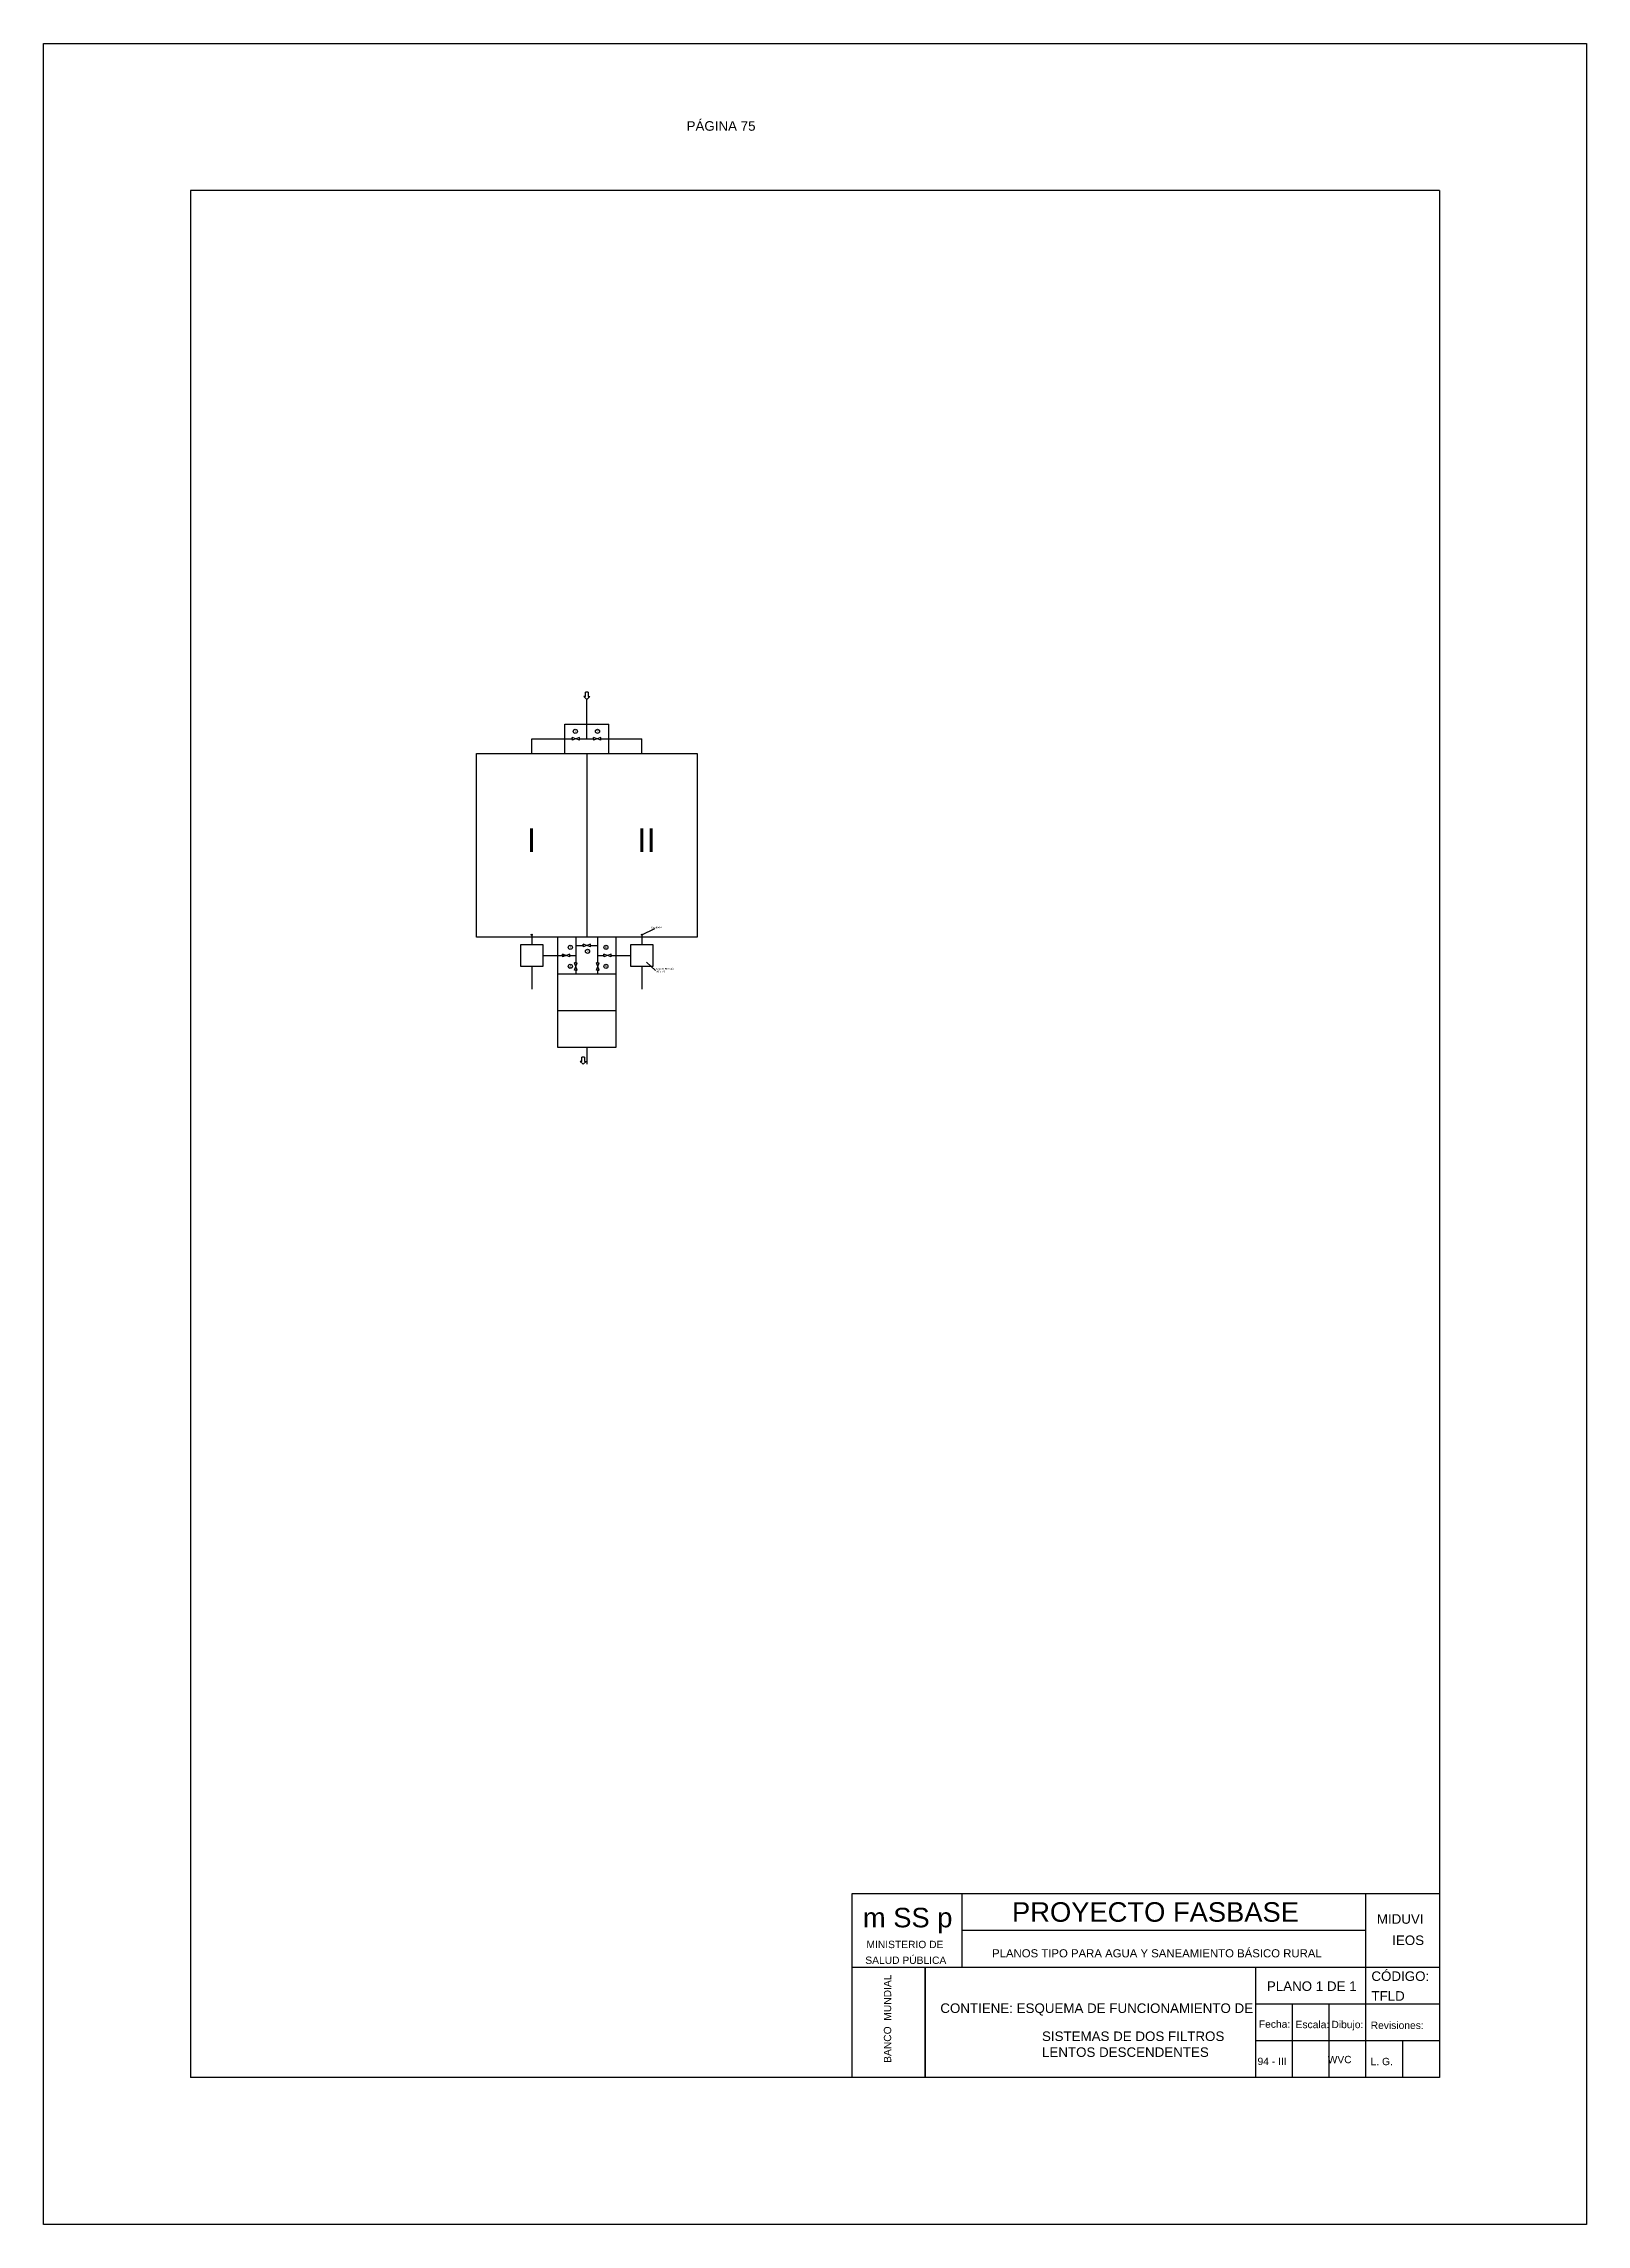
# Model space of a CAD drawing. Header units: metres. Extents: x 1959 to 4131, y 3282 to 4313.
# Drawn here: x 2563.21 to 2584.21, y 4281.15 to 4310.85 of the extents above; entities that cross this region are included whole.
import ezdxf
from ezdxf.enums import TextEntityAlignment as Align

# ---------------------------------------------------------------- set-up
doc = ezdxf.new("R2010")
doc.units = ezdxf.units.M
doc.linetypes.add('ACAD_ISO02W100', pattern=[15, 12, -3])
doc.layers.add('Dibujo', color=7, linetype='Continuous')
doc.styles.add('Annotative', font='arial.ttf')
doc.styles.get("Standard").update_dxf_attribs({"font": 'arial.ttf'})

msp = doc.modelspace()

# ---------------------------------------------------------------- linework, layer by layer
at = {"layer": 'Dibujo', "color": 0, "linetype": 'ByBlock'}
for p, q in [((2563.214, 4310.85), (2584.214, 4310.85)), ((2563.214, 4281.15), (2563.214, 4310.85)), ((2563.214, 4310.85), (2566.214, 4310.85)), ((2563.214, 4310.85), (2565.714, 4310.85)), ((2584.214, 4310.85), (2584.214, 4281.15)), ((2565.214, 4308.85), (2565.214, 4283.15)), ((2582.214, 4308.85), (2565.214, 4308.85)), ((2582.214, 4308.85), (2582.214, 4283.15)), ((2574.214, 4285.65), (2574.214, 4283.15)), ((2582.214, 4285.65), (2574.214, 4285.65)), ((2575.714, 4285.65), (2575.714, 4284.65)), ((2581.214, 4283.15), (2581.214, 4285.65)), ((2581.214, 4285.15), (2575.714, 4285.15)), ((2582.214, 4284.65), (2574.214, 4284.65)), ((2575.214, 4284.65), (2575.214, 4283.15)), ((2575.214, 4283.15), (2575.214, 4284.65)), ((2579.714, 4283.15), (2579.714, 4284.65)), ((2582.214, 4284.15), (2579.714, 4284.15)), ((2580.214, 4283.15), (2580.214, 4284.15)), ((2580.714, 4283.15), (2580.714, 4284.15)), ((2582.214, 4283.65), (2579.714, 4283.65)), ((2581.714, 4283.15), (2581.714, 4283.65)), ((2582.214, 4283.15), (2565.214, 4283.15)), ((2584.214, 4281.15), (2563.214, 4281.15))]:
    msp.add_line(p, q, dxfattribs=at)
at = {"layer": 'Dibujo', "color": 0}
for p, q in [((2570.589, 4301.956), (2570.569, 4301.956)), ((2570.569, 4301.956), (2570.608, 4301.918)), ((2570.589, 4301.956), (2570.589, 4302.016)), ((2570.628, 4302.016), (2570.589, 4302.016)), ((2570.608, 4301.918), (2570.648, 4301.956)), ((2570.608, 4301.381), (2570.608, 4301.918)), ((2570.628, 4302.016), (2570.628, 4301.956)), ((2570.628, 4301.956), (2570.648, 4301.956)), ((2570.308, 4301.181), (2570.308, 4301.581)), ((2570.308, 4301.581), (2570.908, 4301.581)), ((2570.908, 4301.181), (2570.908, 4301.581)), ((2569.108, 4301.181), (2572.108, 4301.181)), ((2569.108, 4298.681), (2569.108, 4301.181)), ((2569.858, 4301.381), (2570.409, 4301.381)), ((2569.858, 4301.181), (2569.858, 4301.381)), ((2570.409, 4301.381), (2570.409, 4301.401)), ((2570.509, 4301.401), (2570.409, 4301.361)), ((2570.509, 4301.361), (2570.409, 4301.401)), ((2570.409, 4301.381), (2570.409, 4301.361)), ((2570.509, 4301.361), (2570.509, 4301.401)), ((2570.509, 4301.381), (2570.698, 4301.381)), ((2570.608, 4301.181), (2570.608, 4298.681)), ((2570.698, 4301.381), (2570.698, 4301.401)), ((2570.798, 4301.401), (2570.698, 4301.361)), ((2570.798, 4301.361), (2570.698, 4301.401)), ((2570.698, 4301.381), (2570.698, 4301.361)), ((2570.798, 4301.361), (2570.798, 4301.401)), ((2570.798, 4301.381), (2571.358, 4301.381)), ((2571.358, 4301.181), (2571.358, 4301.381)), ((2572.108, 4301.181), (2572.108, 4298.681)), ((2571.358, 4298.713), (2571.533, 4298.799)), ((2572.108, 4298.681), (2569.108, 4298.681)), ((2569.708, 4298.281), (2569.708, 4298.581)), ((2569.708, 4298.581), (2569.858, 4298.581)), ((2569.858, 4298.706), (2569.858, 4298.581)), ((2569.858, 4298.581), (2570.008, 4298.581)), ((2570.008, 4298.581), (2570.008, 4298.281)), ((2570.208, 4298.681), (2570.208, 4297.181)), ((2570.458, 4298.681), (2570.458, 4298.331)), ((2570.458, 4298.567), (2570.558, 4298.567)), ((2570.558, 4298.567), (2570.558, 4298.587)), ((2570.658, 4298.587), (2570.558, 4298.547)), ((2570.658, 4298.547), (2570.558, 4298.587)), ((2570.558, 4298.567), (2570.558, 4298.547)), ((2570.658, 4298.547), (2570.658, 4298.587)), ((2570.658, 4298.567), (2570.758, 4298.567)), ((2570.758, 4298.331), (2570.758, 4298.681)), ((2571.008, 4297.181), (2571.008, 4298.681)), ((2571.208, 4298.281), (2571.208, 4298.581)), ((2571.208, 4298.581), (2571.358, 4298.581)), ((2571.358, 4298.706), (2571.358, 4298.581)), ((2571.358, 4298.581), (2571.508, 4298.581)), ((2571.508, 4298.581), (2571.508, 4298.281)), ((2570.008, 4298.281), (2569.708, 4298.281)), ((2569.858, 4298.281), (2569.858, 4297.974)), ((2570.008, 4298.431), (2570.326, 4298.431)), ((2570.276, 4298.431), (2570.276, 4298.451)), ((2570.376, 4298.451), (2570.276, 4298.411)), ((2570.376, 4298.411), (2570.276, 4298.451)), ((2570.276, 4298.431), (2570.276, 4298.411)), ((2570.376, 4298.411), (2570.376, 4298.451)), ((2570.376, 4298.431), (2570.458, 4298.431)), ((2570.458, 4298.331), (2570.438, 4298.331)), ((2570.478, 4298.231), (2570.438, 4298.331)), ((2570.438, 4298.231), (2570.478, 4298.331)), ((2570.458, 4298.231), (2570.438, 4298.231)), ((2570.458, 4298.331), (2570.478, 4298.331)), ((2570.458, 4298.231), (2570.478, 4298.231)), ((2570.458, 4298.231), (2570.458, 4298.181)), ((2570.758, 4298.331), (2570.738, 4298.331)), ((2570.778, 4298.231), (2570.738, 4298.331)), ((2570.738, 4298.231), (2570.778, 4298.331)), ((2570.758, 4298.231), (2570.738, 4298.231)), ((2570.758, 4298.431), (2570.839, 4298.431)), ((2570.758, 4298.331), (2570.778, 4298.331)), ((2570.758, 4298.181), (2570.758, 4298.231)), ((2570.758, 4298.231), (2570.778, 4298.231)), ((2570.839, 4298.431), (2570.839, 4298.451)), ((2570.939, 4298.451), (2570.839, 4298.411)), ((2570.939, 4298.411), (2570.839, 4298.451)), ((2570.839, 4298.431), (2570.839, 4298.411)), ((2570.939, 4298.411), (2570.939, 4298.451)), ((2570.939, 4298.431), (2571.208, 4298.431)), ((2571.508, 4298.281), (2571.208, 4298.281)), ((2571.358, 4298.281), (2571.358, 4297.974)), ((2571.42, 4298.338), (2571.543, 4298.226)), ((2570.208, 4298.181), (2571.008, 4298.181)), ((2570.208, 4297.681), (2571.008, 4297.681)), ((2570.208, 4297.181), (2571.008, 4297.181)), ((2570.539, 4296.988), (2570.539, 4297.048)), ((2570.578, 4297.048), (2570.539, 4297.048)), ((2570.578, 4297.048), (2570.578, 4296.988)), ((2570.608, 4297.181), (2570.608, 4296.951)), ((2570.539, 4296.988), (2570.519, 4296.988)), ((2570.519, 4296.988), (2570.559, 4296.951)), ((2570.559, 4296.951), (2570.598, 4296.988)), ((2570.578, 4296.988), (2570.598, 4296.988))]:
    msp.add_line(p, q, dxfattribs=at)
for centre, radius in [((2570.451, 4301.483), 0.0281), ((2570.753, 4301.483), 0.0281), ((2569.858, 4298.713), 0.00766), ((2570.383, 4298.542), 0.0281), ((2570.618, 4298.488), 0.0281), ((2570.868, 4298.542), 0.0281), ((2571.358, 4298.713), 0.00766), ((2570.383, 4298.283), 0.0281), ((2570.868, 4298.283), 0.0281)]:
    msp.add_circle(centre, radius, dxfattribs=at)

# ---------------------------------------------------------------- texts
for s, height, p in [('1', 0.0392, (2570.435, 4301.461)), ('2', 0.0392, (2570.737, 4301.461)), ('I', 0.322, (2569.792, 4299.84)), ('II', 0.3221, (2571.295, 4299.84)), ('7', 0.0392, (2570.367, 4298.52)), ('3', 0.0392, (2570.602, 4298.466)), ('6', 0.0392, (2570.852, 4298.52)), ('4', 0.0392, (2570.367, 4298.261)), ('5', 0.0392, (2570.852, 4298.261))]:
    msp.add_text(s, height=height, dxfattribs=at).set_placement(p)
at = {"layer": 'Dibujo', "linetype": 'ACAD_ISO02W100'}
for s, height, p in [('Desborde', 0.0234, (2571.489, 4298.802)), ('Caja de Revisión', 0.02338, (2571.548, 4298.236)), ('.40 x .40', 0.0234, (2571.548, 4298.201))]:
    msp.add_text(s, height=height, rotation=0.5341, dxfattribs=at).set_placement(p)
at = {"layer": 'Dibujo', "color": 0, "linetype": 'ByBlock'}
for s, height, p in [('m SS p', 0.2662, (2574.366, 4285.195)), ('PROYECTO FASBASE', 0.26624, (2576.396, 4285.271)), ('PLANOS TIPO PARA AGUA Y SANEAMIENTO BÁSICO RURAL', 0.11076, (2576.124, 4284.786))]:
    msp.add_text(s, height=height, dxfattribs=at).set_placement(p)
at = {"layer": 'Dibujo', "color": 0, "linetype": 'ByBlock', "style": 'Annotative'}
for s, p in [('MIDUVI', (2581.362, 4285.244)), ('IEOS', (2581.571, 4284.954)), ('CÓDIGO:', (2581.288, 4284.465)), ('PLANO 1 DE 1', (2579.865, 4284.329)), ('TFLD', (2581.288, 4284.196)), ('CONTIENE: ESQUEMA DE FUNCIONAMIENTO DE ', (2575.42, 4284.029))]:
    msp.add_text(s, height=0.13, dxfattribs=at).set_placement(p)
at = {"layer": 'Dibujo', "color": 0, "linetype": 'ByBlock'}
for s, p in [('SALUD PÚBLICA', (2574.95, 4284.697)), ('MINISTERIO DE', (2574.938, 4284.912)), ('Fecha:', (2579.969, 4283.827)), ('Escala:', (2580.485, 4283.822)), ('Dibujo:', (2580.961, 4283.822)), ('Revisiones:', (2581.639, 4283.811)), ('94 - III', (2579.936, 4283.32)), ('WVC', (2580.856, 4283.345)), ('L. G. ', (2581.448, 4283.318))]:
    msp.add_text(s, height=0.1, dxfattribs=at).set_placement(p, align=Align.CENTER)
msp.add_text('BANCO  MUNDIAL', height=0.1, rotation=90, dxfattribs=at).set_placement((2574.751, 4283.951), align=Align.CENTER)
at = {"layer": 'Dibujo', "color": 0, "linetype": 'ByBlock', "char_height": 0.13, "attachment_point": 1}
for s, insert, width in [('PÁGINA 75', (2571.966, 4309.793), 2.90393), ('SISTEMAS DE DOS FILTROS LENTOS DESCENDENTES', (2576.804, 4283.777), 2.7334)]:
    msp.add_mtext(s, dxfattribs=dict(at, insert=insert, width=width))

doc.saveas('drawing.dxf')
